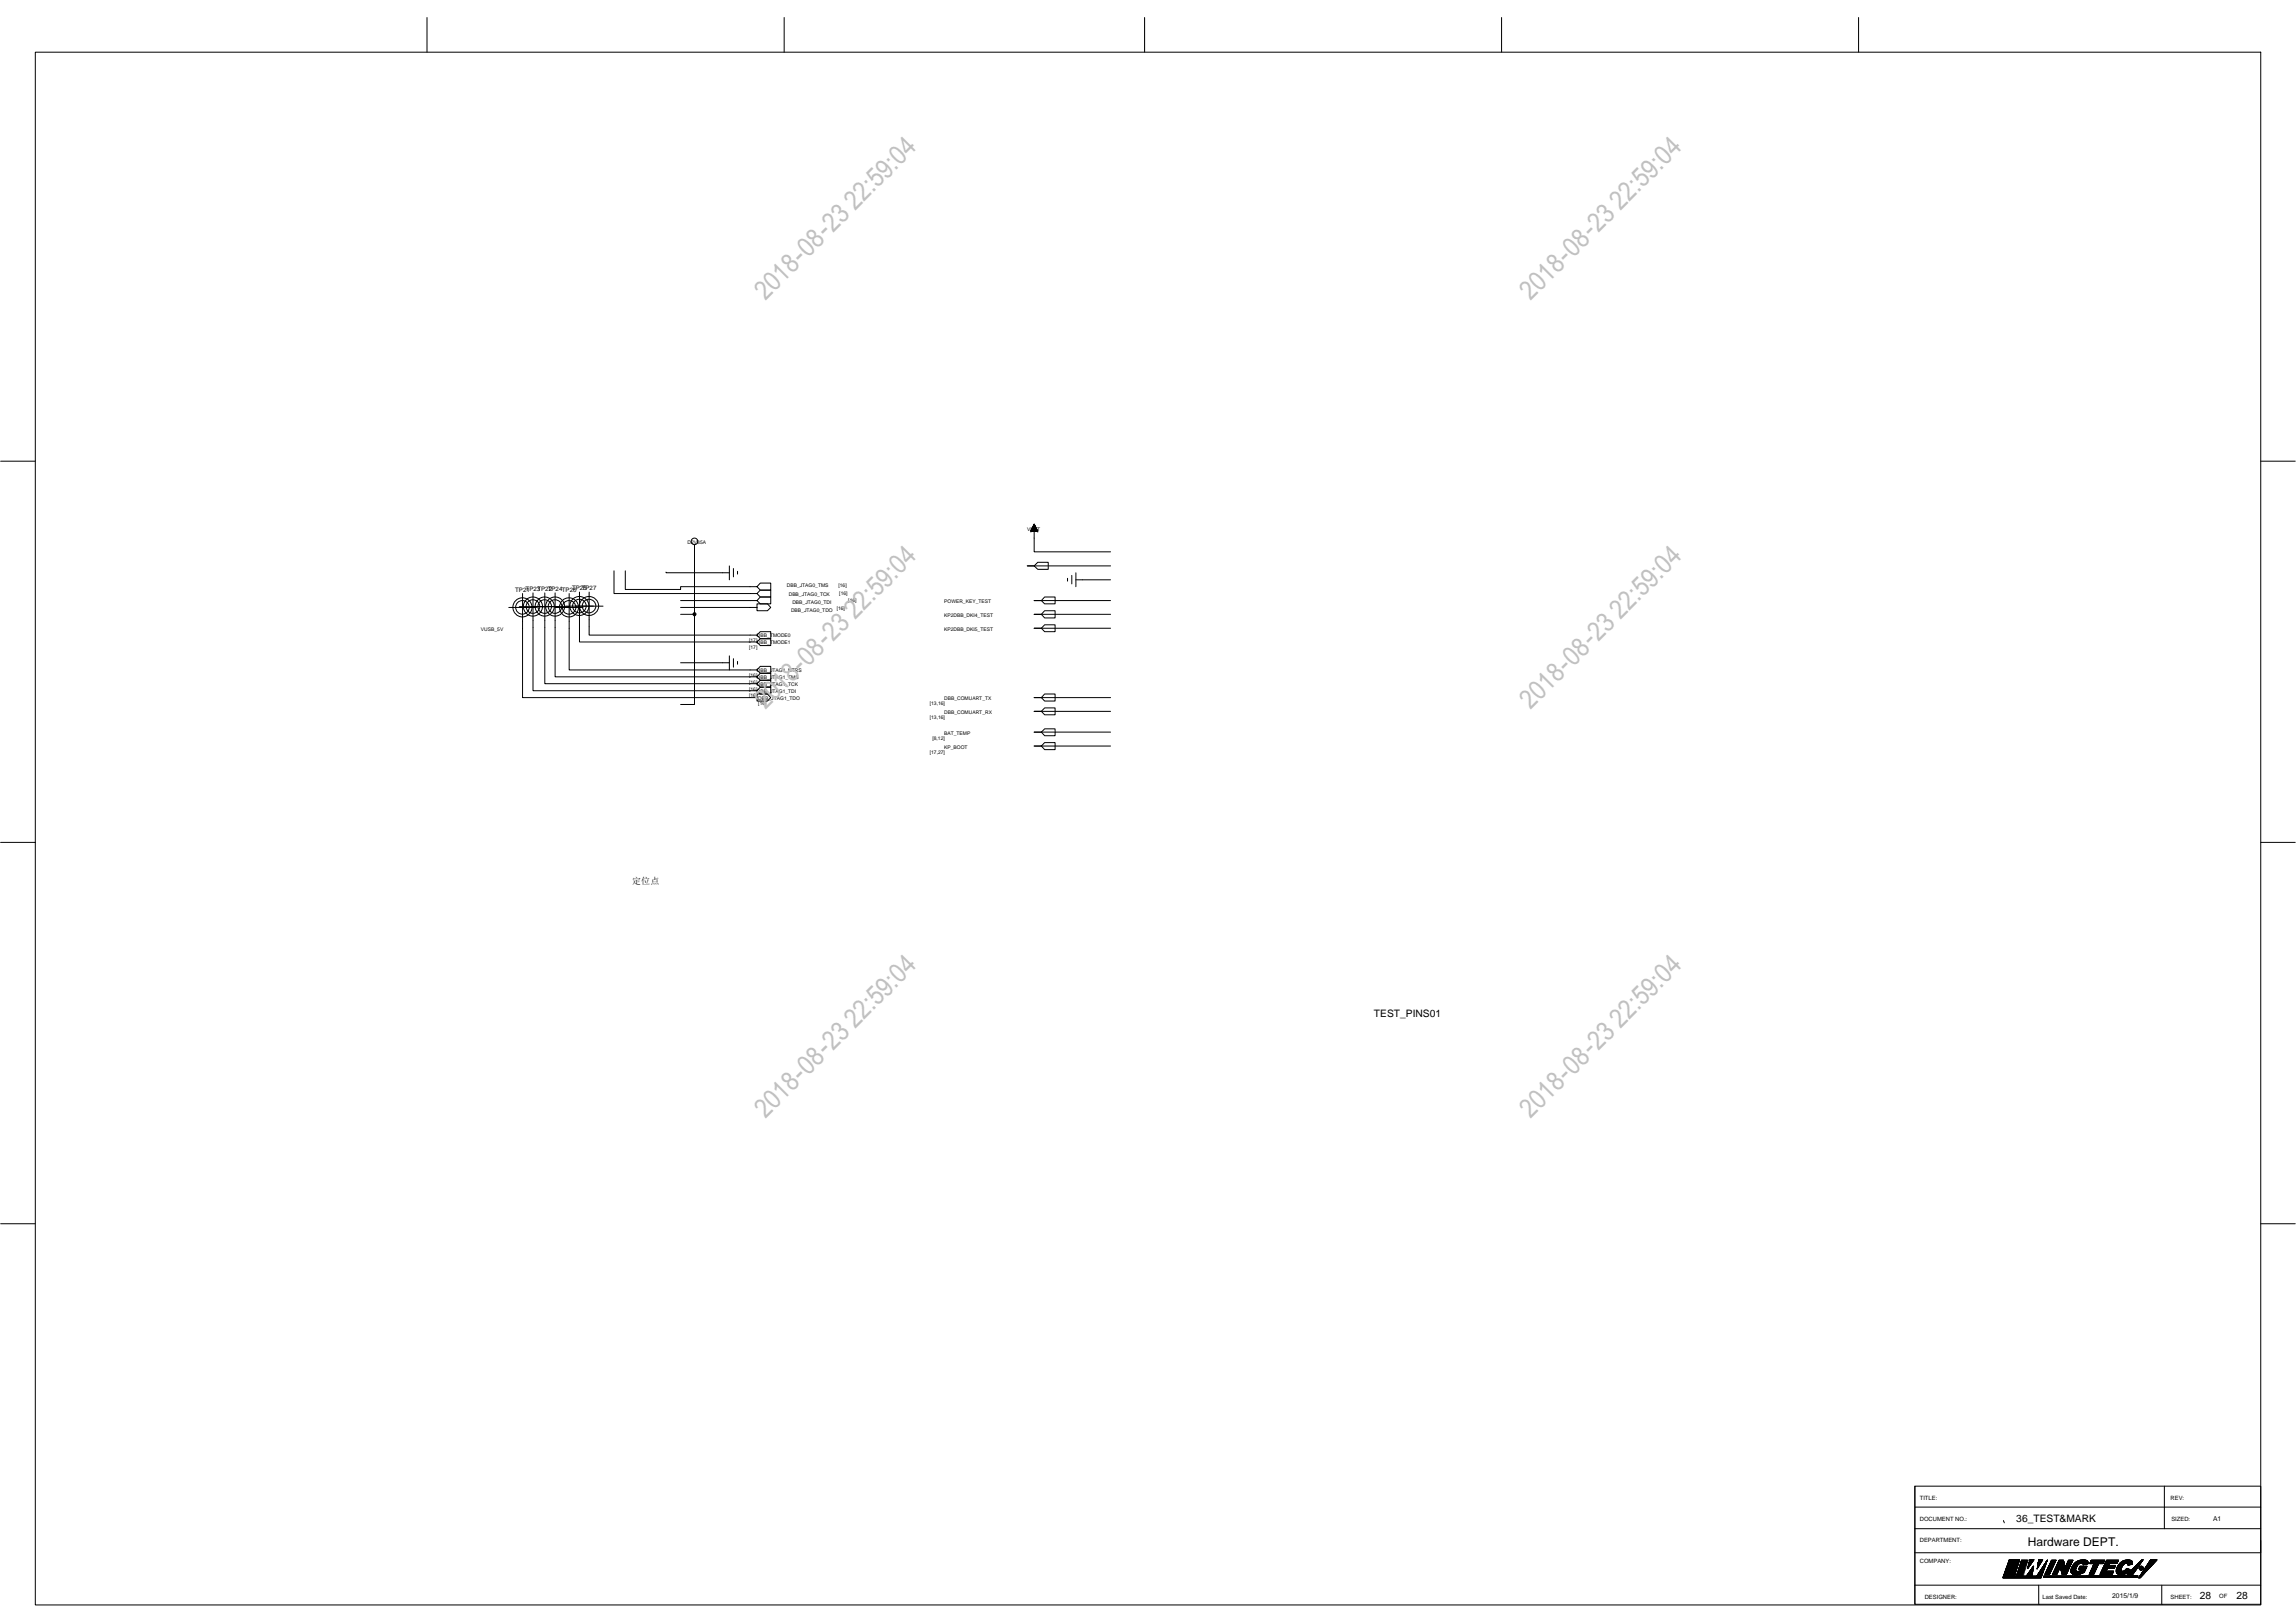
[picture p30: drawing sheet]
<svg xmlns="http://www.w3.org/2000/svg" width="297mm" height="210mm" viewBox="0 0 297 210" stroke-linecap="round" stroke-linejoin="round" font-family="sans-serif">
<defs><g id="words">
<g font-size="3.5" fill="#c0c0c0">
<text x="99" y="38.9" transform="rotate(-45 99 38.9)">2018-08-23 22:59:04</text>
<text x="198" y="38.9" transform="rotate(-45 198 38.9)">2018-08-23 22:59:04</text>
<text x="99" y="91.8" transform="rotate(-45 99 91.8)">2018-08-23 22:59:04</text>
<text x="198" y="91.8" transform="rotate(-45 198 91.8)">2018-08-23 22:59:04</text>
<text x="99" y="144.7" transform="rotate(-45 99 144.7)">2018-08-23 22:59:04</text>
<text x="198" y="144.7" transform="rotate(-45 198 144.7)">2018-08-23 22:59:04</text>
</g>
<text font-size="1.6" x="262.4" y="200">Hardware DEPT.</text>
<g font-size="1.3">
<text x="177.8" y="131.6">TEST_PINS01</text>
<text x="260.9" y="196.9">36_TEST&amp;MARK</text>
<text x="284.6" y="206.8">28</text>
<text x="289.3" y="206.9">28</text>
</g>
<text font-size="1.2" x="81.8" y="114.4">定位点</text>
<g font-size=".9">
<text x="286.3" y="196.8">A1</text>
<text x="273.3" y="206.8">2015/1/9</text>
</g>
<g font-size=".8">
<text x="66.7" y="76.5">TP21</text>
<text x="68" y="76.4">TP23</text>
<text x="69.5" y="76.4">TP22</text>
<text x="70.9" y="76.4">TP24TP26</text>
<text x="74" y="76.3">TP25</text>
<text x="75.3" y="76.3">TP27</text>
<text x="248.4" y="196.8">DOCUMENT NO.:</text>
<text x="248.4" y="194.1">TITLE:</text>
<text x="280.8" y="194">REV:</text>
<text x="280.9" y="196.8">SIZED:</text>
<text x="248.4" y="199.5">DEPARTMENT:</text>
<text x="248.4" y="202.2">COMPANY:</text>
<text x="249" y="206.8">DESIGNER:</text>
<text x="264.2" y="206.8">Last Saved Date:</text>
<text x="280.8" y="206.8">SHEET:</text>
<text x="287.1" y="206.7">OF</text>
</g>
<g font-size=".6">
<text x="89" y="70.4">D2V85A</text>
<text x="132.9" y="68.6">VBAT</text>
<text x="101.8" y="76">DBB_JTAG0_TMS</text>
<text x="102" y="77.1">DBB_JTAG0_TCK</text>
<text x="108.5" y="76">[16]</text>
<text x="108.6" y="77">[16]</text>
<text x="109.7" y="77.9">[16]</text>
<text x="62.2" y="81.6">VUSB_5V</text>
<text x="96.9" y="83.1">[17]</text>
<text x="96.9" y="84">[17]</text>
<text x="97.9" y="82.4">DBB_TMODE0</text>
<text x="97.9" y="83.3">DBB_TMODE1</text>
<text x="102.3" y="79.1">DBB_JTAG0_TDO</text>
<text x="102.5" y="78.1">DBB_JTAG0_TDI</text>
<text x="108.2" y="78.9">[16]</text>
<text x="122.1" y="78.1">POWER_KEY_TEST</text>
<text x="122.1" y="79.8">KP2DBB_DKI4_TEST</text>
<text x="122.1" y="81.6">KP2DBB_DKI5_TEST</text>
<text x="96.9" y="87.5">[16]</text>
<text x="96.9" y="88.5">[16]</text>
<text x="96.9" y="89.3">[16]</text>
<text x="97.9" y="86.9">DBB_JTAG1_NTRS</text>
<text x="97.9" y="87.8">DBB_JTAG1_TMS</text>
<text x="97.9" y="88.7">DBB_JTAG1_TCK</text>
<text x="97.9" y="89.6">DBB_JTAG1_TDI</text>
<text x="96.9" y="90.2">[16]</text>
<text x="98.1" y="91.2">[16]</text>
<text x="98.1" y="90.6">DBB_JTAG1_TDO</text>
<text x="120.3" y="91.2">[13,16]</text>
<text x="120.3" y="93">[13,16]</text>
<text x="120.6" y="95.7">[8,12]</text>
<text x="122.1" y="90.6">DBB_COMUART_TX</text>
<text x="122.1" y="92.4">DBB_COMUART_RX</text>
<text x="122.1" y="95.1">BAT_TEMP</text>
<text x="120.3" y="97.5">[17,27]</text>
<text x="122.1" y="96.9">KP_BOOT</text>
</g>
</g></defs>
<g fill="none" stroke="#000" stroke-width=".13">
<path d="M4.6 6.8h287.9v200.8h-287.9zM55.2 2.3v4.5M101.4 2.3v4.5M148.1 2.3v4.5M194.3 2.3v4.5M240.4 2.3v4.5M.1 59.7h4.5M292.5 59.7h4.4M65.8 78.6h3.6M67.2 78.5h6.4M67.6 76.8v13.5h30.3v-.5h1.4l.4 .5-.4 .4h-1.4v-.4M69 76.7v12.7h28.9l.5-.5h1.3v.9h-1.3l-.5-.4"/>
<path d="M70.5 76.7v11.8h27.4l.5-.5h1.3v.9h-1.3l-.5-.4M71.8 76.7v10.9h26.1l.5-.5h1.3v.9h-1.3l-.5-.4M71.8 78.6h3.6M73.2 78.4h4.8M73.6 76.8v9.9h24.3l.5-.5h1.3v.9h-1.3l-.5-.4M75 76.6v6.5h22.9l.5-.5h1.3v.9h-1.3l-.5-.4M76.2 76.6v5.6h21.7l.5-.5h1.3v.9h-1.3l-.5-.4M79.4 73.9v2.9h18.5l.5-.5h1.3v.9h-1.3l-.5-.4M80.9 73.9v2.4h7.2v-.4h9.8l.5-.5h1.3v.9h-1.3l-.5-.4M86.2 74v.1h8.2M88.1 78.6h9.8v-.5h1.4l.4 .5-.4 .4h-1.4v-.4M88.1 77.7h9.8l.5-.5h1.3v.9h-1.3l-.5-.4"/>
<path d="M88.1 79.5h1.7v11.6h-1.7M89.8 70.5v9M94.4 73.2v1.8M94.9 73.6v1M95.4 73.9v.4M133.4 68.7h.1M133.4 68.6v.1M133.4 68.7h.8h-.8M133.4 68.6h.8M133.5 68.5h.7M133.5 68.4v.3M133.5 68.5h.6"/>
<path d="M133.5 68.4h.6M133.6 68.3v.4M133.6 68.3h.4M133.6 68.2v.5M133.6 68.3h.4v.4M133.6 68.2h.4M133.6 68.1v.6M133.7 68.1v.6M133.7 68.1h.3M133.7 68.1h.2v.6M133.7 68.1h.2M133.7 68h.2v.7"/>
<path d="M133.7 68h.2M133.7 67.9v.8M133.8 67.9h.1v.8M133.8 67.8v.9M133.8 67.8h.1M133.8 67.9v.8M133.8 67.8l.5 .9h-.9l.4-.9v3.6h9.9M134 68.2v.5M134 68.3h-.5v.4M134.1 68.3v.4M134.2 68.5v.2M134.2 68.6h-.8v.1"/>
<path d="M134.3 68.7h.1M134.7 79.5l.4 .4h1.4v-.9h-1.4l-.4 .5h-.9h9.9M138.1 74.8v.4M138.7 74.4v1.1M139.2 75h4.5M139.2 74.1v1.8M143.7 77.7h-9.9h.9l.4-.5h1.4v.9h-1.4l-.4-.4M143.7 73.2h-10.8h.9l.5-.5h1.3v1h-1.3l-.5-.5M88.1 85.7h6.3M94.4 84.9v1.8M94.9 85.2v1.1M95.4 85.6v.3"/>
<path d="M134.7 81.3l.4 .4h1.4v-.9h-1.4l-.4 .5h-.9h9.9M143.7 90.3h-9.9h.9l.4-.5h1.4v.9h-1.4l-.4-.4M143.7 92h-9.9h.9l.4-.4h1.4v.9h-1.4l-.4-.5M143.7 94.7h-9.9h.9l.4-.4h1.4v.9h-1.4l-.4-.5M143.7 96.5h-9.9h.9l.4-.4h1.4v.9h-1.4l-.4-.5M.1 109h4.5M292.5 109h4.4M.1 158.3h4.5M292.5 158.3h4.4M247.7 192.3h44.8v15.3h-44.8zM247.7 197.8h44.8M247.7 192.3v15.3"/>
<path d="M247.7 195h44.8M259.2 196.7h.1M259.3 196.9h.1M280 192.3v5.5M292.5 199.3v1.6h-44.8M247.7 205.1h44.8M259.1 204.2h5M259.1 204.1h5M259.1 204h5M259.2 204h4.9M259.2 203.9h4.9M259.2 203.8h1.4"/>
<path d="M259.2 203.8h1.5M259.3 203.7h1.4M259.3 203.5h1.4M259.4 203.4h1.4M259.4 203.3h1.4M259.4 203.2h1.4M259.5 203.1l1.4 .1M259.5 203.1h1.4M259.5 203h1.4M259.5 202.9h1.4M259.6 202.9h1.3M259.6 202.8h1.4"/>
<path d="M259.6 202.8h1.3M259.6 202.7h1.4M259.6 202.6h1.4M259.7 202.6h1.3M259.7 202.5h1.3M259.7 202.5h1.4M259.7 202.4h1.4M259.8 202.3h1.3M259.8 202.2h1.3M259.8 202.1h1.4M259.9 202h1.3M259.9 202l1.3 .1"/>
<path d="M259.9 201.9h1.3M259.9 201.8h1.4M260.6 203.9h-1.4M260.7 203.8h-1.4M260.7 203.7h-1.4M260.7 203.6h-1.4M260.7 203.5h-1.4M260.7 203.4l-1.3 .1M260.8 203.4h-1.4M260.9 203.8h.9M260.9 202.9h-1.4M261 203.7h.6"/>
<path d="M261 203.6h.8M261 203.5h.6M261 203.4h.9M261.1 202.4h-1.4M261.1 203.2h.8M261.1 203.2h.9M261.1 203.1h.6M261.1 203.1h.2M261.1 202.3h-1.3M261.1 203.1h.8M261.2 202.9h.4M261.2 203h.3"/>
<path d="M261.2 203.1h.8M261.2 202.2h-1.4M261.2 202.1h-1.4M261.2 203.9h-.3M261.2 202.9h.9M261.2 202.8h.1M261.2 202h-1.3M261.2 202.7h.9M261.2 202.8h.9M261.2 203.4l-.2 .1M261.3 202.6h.7M261.3 202.6h.3"/>
<path d="M261.3 201.8l-1.4 .1M261.3 202.6h.9M261.3 202.6h.8M261.3 203.6h-.3M261.3 202.5h.5M261.3 202.5h.2M261.3 202.5h.7M261.3 202.4h.9M261.4 202.4h.3M261.4 202.4h.1M261.4 202.2h.2M261.4 202.1h.9"/>
<path d="M261.4 203.7h-.5M261.5 202h.9M261.5 202h.8M261.5 202h.6M261.5 201.9h.7M261.5 201.9h.3M261.6 203.3h-.5M261.7 203.8h-.8M261.8 203.4h-.8M261.9 202.8h-.7M261.9 203.5h-.9M262 202.9h-.8"/>
<path d="M262.1 202.2h-.7M262.3 203.8h.6M262.3 202.3h-.9M262.3 202.9h.1M262.3 203.7h.6M262.3 203.6h.6M262.4 202.8h.1M262.4 202.7h.1M262.4 202.6h.2M262.4 202.6h.1M262.4 202.5h.2M262.4 201.8l-.9 .1"/>
<path d="M262.4 202.5h.3M262.4 203.5h.5M262.4 202.4h.3M262.5 202.4h.2M262.5 202.3h.3M262.5 202.1h.4M262.6 202h.4M262.6 201.9h.4M262.6 203.4h.4M262.6 203.3h.4M262.6 201.9h.5M262.6 201.8h.5"/>
<path d="M262.6 203.2h.4M262.7 203.2h.3M262.7 202.4h-.3M262.7 203.1h.3M262.8 203h.2M262.8 203.1h.2M262.8 202.3h-.3M262.8 202.9h.2M262.8 202.2h-.3M262.9 203.9h-.8M262.9 202.2h-.4M262.9 202.9h.1"/>
<path d="M262.9 203.8h-.7M262.9 203.8h-.6M262.9 202.8h.1M262.9 202.1h-.4M262.9 203.7h-.6M262.9 203.6h-.5M263 203.5h-.6M263 203.4l-.5 .1M263 202l-.5 .1M263 203.4h-.5M263 202.7h.1M263 202.8h.1"/>
<path d="M263 202h-.4M263 202.6h.1M263 202.9h-.1M263.1 202.6h.1M263.1 201.8l-.5 .1M263.5 202.9h.1M263.5 203.8h.7M263.6 202.8h.1M263.6 202.9h.1M263.6 203.8h.6M263.6 202.9h-.1M263.6 202.6h.2"/>
<path d="M263.6 202.7h.1M263.6 202.5h.2M263.6 202.5h.3M263.6 202.4h.3M263.6 203.7h.6M263.6 202.3h.4M263.6 202.2h.4M263.7 202.1h.4M263.7 202h.4M263.7 201.9h.5M263.7 201.8h.6M263.8 205.1v2.5"/>
<path d="M263.8 203.5h.5M263.8 202.5h-.2M263.8 203.4h.5M263.9 203.4h.4M263.9 203.3h.4M263.9 202.4h-.3M263.9 203.3h.5M264 203.2h.4M264 202.3h-.4M264 203.1h.4M264 202.2h-.3M264.1 203.1h.3"/>
<path d="M264.1 203h.3M264.1 202.1h-.4M264.1 203h.4M264.1 202.9h.4M264.1 203.9h-.6M264.2 202h-.5M264.2 202.9h.3M264.2 202.8h.3M264.2 203.8h-.6M264.2 203.7h-.6M264.2 203.6h-.5M264.3 202.7h.3"/>
<path d="M264.3 202.8h.2M264.3 201.8l-.6 .1M264.3 203.6h-.6M264.3 203.5h-.5M264.3 203.4l-.5 .1M264.3 202.6h.3M264.4 204.1h12.1M264.4 202.6h.2M264.4 204h12.1M264.4 202.5h.2M264.4 203.1l-.4 .1M264.4 203.9h12.2"/>
<path d="M264.4 202.4h.2M264.5 202.9h-.4M264.5 202.9h-.3M264.5 202.4h.2M264.5 202.8h-.3M264.6 203.7h.6M264.6 203.6h.6M264.6 202.3h.1M264.6 202.5h-.2M264.6 202.1h.1M264.6 203.5h.6M264.7 202.4h-.2"/>
<path d="M264.7 203.4h.6M264.7 203.3h.6M264.7 202.3h-.2M264.7 202.2h-.1M264.7 202h.1M264.8 202.1h-.1M264.8 203.2h.6M264.8 201.9h.1M264.8 203.1h.6M264.8 203.1l.6 .1M264.8 202l-.1 .1M264.8 202h-.1"/>
<path d="M264.9 203.1h.5M264.9 201.9h.1M264.9 203h.5M264.9 203h.6M264.9 201.8h.1M264.9 202.9h.6M264.9 202.8h.7M264.9 202.9h.7M265 202.7h.6M265 202.8h.6M265 202.6h.7M265.1 202.5h.6"/>
<path d="M265.1 202.6h.6M265.1 202.4h.6M265.2 202.4h.5M265.2 202.4h.6M265.2 203.6h-.6M265.2 202.3h.6M265.3 203.5h-.7M265.3 203.4l-.6 .1M265.3 202.1h.6M265.3 202h.6M265.4 202h.5M265.4 203.3h-.7"/>
<path d="M265.4 201.9h.6M265.5 202.9h-.6M265.6 203.7h.5M265.6 202.8h-.6M265.6 203.5h.6M265.6 202.6l-.6 .1M265.7 203.4h.6M265.7 203.3h.6M265.7 203.2h.6M265.8 203.2h.5M265.8 203.1l.5 .1M265.8 202.3h-.6"/>
<path d="M265.8 203.1h.6M265.8 202.2h-.6M265.9 203h.5M265.9 202.2h-.6M265.9 202.9h.5M265.9 202.1h-.6M265.9 202.9h.6M265.9 202.8h.6M266 202.8h.5M266 202.7h1.1M266 201.9h-.6M266 201.8l-.6 .1"/>
<path d="M266 202.6h1.1M266.1 202.5h1M266.1 202.6h1M266.1 202.4h1M266.1 203.6h-.5M266.2 202.4h.9M266.2 203.6h-.6M266.2 203.5h-.6M266.2 202.2h.8M266.2 203.4l-.6 .1M266.2 202.3h.8M266.3 203.4h-.6"/>
<path d="M266.3 202.1h.7M266.3 203.3h-.6M266.3 202h.7M266.3 201.9h.7M266.4 201.9h.6M266.5 202.9h-.6M266.6 202.8h.5M266.6 202.8h1.1M266.6 202.8h1.1zM266.6 202.9h1.1M266.6 203h1.1M266.7 203.1h.9"/>
<path d="M266.7 203.1l.9 .1M266.7 203.2h.9M266.7 203.2h.8M266.7 203.4h.8M266.7 203.3h.8M266.7 203.5h.7M266.8 203.6h.6M266.8 203.7h.5M267 201.8l-.6 .1M267 202.2h-.8M267 202.1h-.7M267.1 202.3h-.9"/>
<path d="M267.1 202.4h-1M267.2 202.7h.6M267.2 202.8h.5M267.3 202.6h.5M267.3 202.5h.6M267.3 202.4h.6M267.4 202.4h.5M267.4 203.6h-.6M267.4 203.5h-.7M267.4 202.2h.6M267.4 203.4l-.7 .1M267.4 202.3h.6"/>
<path d="M267.5 203.4h-.8M267.5 202.1h.6M267.5 203.3h-.8M267.5 202h.6M267.6 202h.5M267.6 201.9h.6M267.6 203h-1M267.7 202.9h-1.1M267.9 203.1h.6M267.9 203.1l.6 .1M267.9 203.4h1.7M267.9 203.3h.8"/>
<path d="M267.9 203.3h1.8M267.9 203.2h.7M267.9 203.2h.6M267.9 203h.6M268 202.9h.6M268 202.3h-.6M268 203.5h1.4M268 202.8h.6M268 203.6h1.3M268.1 202.7h.6M268.1 202.8h.5M268.1 202.2h-.6"/>
<path d="M268.1 202.1h-.6M268.1 202l-.6 .1M268.1 203.6h1.1M268.1 202.6h.6M268.2 202.6h.5M268.2 202.5h.6M268.2 201.8l-.6 .1M268.2 203.7h.8M268.2 202.4h.6M268.3 202.4h.6M268.3 202.4h.7M268.4 202.3h.7"/>
<path d="M268.4 202.2h1.7M268.5 202.1h1.6M268.6 202.9h-.6M268.6 202.1h1.5M268.6 202.8h-.6M268.7 202h1.4M268.8 202.5h-.6M268.8 201.9h1.3M268.9 202.4h-.7M268.9 203h.9M268.9 203.3h.8M268.9 201.9h1.1"/>
<path d="M269 202.9h.9M269 202.8h.9M269 202.7h1M269 202.8h1M269 202.3h-.7M269.1 201.9h.8M269.1 202.7h.9M269.1 202.6h.9M269.1 203.2h.6M269.2 203.2h.5M269.2 203.1l.6 .1M269.2 201.8h.6"/>
<path d="M269.3 203.1h.5M269.4 202.3h.7M269.5 202.4h.6M269.5 203.5h-1.5M269.5 202.4h.1M269.5 202.4h.5M269.8 202.4h-.3M269.9 202.9h-.9M270 202.8h-1M270.1 202.2h-1.6M270.1 202.1h-1.6M270.1 202.3h-.6"/>
<path d="M270.3 203.7h.6M270.3 203.6h.6M270.4 203.5h.6M270.4 202.3h1.7M270.4 202.1h1.8M270.4 203.4h.6M270.4 203.3h.6M270.5 202l1.7 .1M270.5 203.3h.5M270.5 202h1.7M270.5 203.2h.6M270.5 201.9h1.8"/>
<path d="M270.6 203.1h.6M270.6 203.1h.5M270.6 203h.6M270.6 202.9h.6M270.7 202.9h.6M270.7 202.8h.6M270.7 202.7h.6M270.7 202.7h.7M270.8 202.6h.6M270.8 202.5h.6M270.9 202.5h.5M270.9 202.4h.6"/>
<path d="M270.9 203.6h-.6M271 203.5h-.6M271 203.4l-.6 .1M271 203.4h-.6M271.1 203.3h-.6M271.2 202.9h-.6M271.5 202.4h-.6M271.7 203.7h1.6M271.7 203.6h1.6M271.8 203.5h1.5M271.8 203.4h1.6M271.8 203.3h1.6"/>
<path d="M271.9 203.3h1.5M271.9 203.2h.6M272 203.1h.6M272 203.1h.5M272 202.9h.6M272 203h.6M272.1 202.9h1.4M272.1 202.8h1.5M272.1 202.9h1.5M272.1 202.3h-1.7M272.1 202.2h-1.7M272.1 202.7h1.5"/>
<path d="M272.2 202.2h-1.8M272.2 202.6h1.5M272.2 202.1h-1.8M272.2 202.5h1.5M272.2 202.5h.6M272.3 202h-1.8M272.3 202.5h.6M272.3 202.4h.6M272.3 201.8l-1.7 .1M272.3 202.3h.6M272.4 202.1h1.5M272.4 202l1.6 .1"/>
<path d="M272.5 202h1.5M272.5 201.9h1.6M272.6 203h-.6M272.6 202.9h-.6M272.9 202.4h-.6M272.9 202.3h-.6M273.3 203.6h-1.6M273.4 203.5h-1.6M273.4 203.4l-1.6 .1M273.4 203.4h-1.6M273.7 202.6l-1.6 .1M273.8 203.1h.6"/>
<path d="M273.8 203.1l.6 .1M273.8 203.4h1.5M273.8 203.3h1.6M273.8 203.2h.6M273.8 203h.6M273.8 202.9h.6M273.8 203.5h1.4M273.9 202.9h.6M273.9 202.9h.5M273.9 203.5h1.2M273.9 202.8h.6M273.9 203.6h1.2"/>
<path d="M273.9 202.2h-1.5M273.9 202.7h.6M273.9 203.6h1.1M274 202.6h.6M274 202.1h-1.6M274 202.5h.7M274 203.7h.8M274.1 201.9h-1.6M274.1 201.8l-1.6 .1M274.1 202.5h.6M274.1 202.4h.6M274.1 203.7h.7"/>
<path d="M274.2 202.4h.6M274.2 202.3h.8M274.3 202.2h1.6M274.4 202.1h1.5M274.4 202.9h-.6M274.5 202.1h1.4M274.5 202.8h-.6M274.5 202h1.3M274.6 202h1.2M274.7 202.5h-.7M274.7 201.9h1.1M274.8 202.4h-.7"/>
<path d="M274.8 201.9h.9M274.8 203.2h.7M274.9 203.2h.6M274.9 201.9h.7M274.9 202.3h-.7M275 203.1h.6M275 203.1h.5M275 203h.5M275.1 203h.2M275.1 201.8h.4M275.1 202.9h.1M275.2 203.7h.7"/>
<path d="M275.2 202.3h.7M275.3 203.4l-1.5 .1M275.3 202.4h.6M275.3 202.5h.1M275.3 202.5h.2M275.3 202.4h.3M275.3 203.4h-1.5M275.3 203.5h.8M275.4 203.3h-1.6M275.5 203.4h.6M275.5 203.4h.7M275.5 203.1l-.6 .1"/>
<path d="M275.5 203.3h.7M275.6 203.3h.6M275.7 203.2h.5M275.7 203.2h.6M275.8 203.1h.5M275.8 203h.6M275.9 202.2h-1.6M275.9 202.1h-1.5M275.9 202.4h-.6M275.9 203h.5M275.9 202.9h.5M276 203.6h-.8"/>
<path d="M276 202.9h.5M276 203.6h-.7M276.1 202.8h.4M276.1 203.5h-.7M276.1 202.8h.5M276.1 203.4l-.7 .1M276.2 202.7h.4M276.2 202.7h.5M276.2 203.3h-.6M276.2 202.6h.5M276.3 202.6h.4M276.3 202.5h.4"/>
<path d="M276.4 202.5h.4M276.4 202.4h.4M276.5 202.9h-.6M276.5 202.4h.4M276.6 203.9l-12.2 .1M276.6 202.3h.3M276.7 204.2h.2M276.7 204.1h.2M276.7 202.1h.3M276.8 202.8h.5M276.8 202.9h.5M276.8 203h.4"/>
<path d="M276.8 202.7h.4M276.8 202.8h.4M276.8 202.1h.3M276.8 203.9h.3M276.8 203.1h.4M276.8 202.4h-.3M276.9 203.1h.2M276.9 202h.2M276.9 202.4h-.4M276.9 203.8h.3M276.9 202.3h-.3M276.9 202.6h.2"/>
<path d="M277 204l-.3 .1M277 202.2h-.4M277 203.1h.1M277 201.9h.2M277 203.7h.3M277 204h-.2M277 202.2h-.3M277 202.1h-.2M277.1 203.9l-.3 .1M277.1 201.8h.2M277.1 203.5h.3M277.1 203.9h-.3"/>
<path d="M277.2 201.9h-.3M277.2 203.8h-.3M277.2 201.8l-.2 .1M277.2 203.4h.4M277.2 203.3h.4M277.3 203.8h-.4M277.3 202.9h-.5M277.3 203.2h.4M277.3 203.7h-.3M277.3 203.2h.5M277.3 203.1l.5 .1M277.4 203.1h.5"/>
<path d="M277.4 203.6h-.4M277.4 203h.6M277.5 202.9h.5M277.5 203.5h-.4M277.5 202.9h.6M277.6 202.8h.5M277.6 203.4l-.5 .1M277.6 203.4h-.4M277.6 202.8h.6M277.6 202.7h.6M277.7 202.6h.6M277.7 203.3h-.5"/>
<path d="M277.7 202.5h.7M277.7 202.6h.7M277.8 202.5h.6M277.8 202.4h.7M277.9 202.4h.7M277.9 202.3h.7M278 202.2h.7M278 203h-.6M278 202.1h.7M278 202.9h-.5M278.1 202h.8M278.2 201.9h.8"/>
<path d="M278.2 201.8h.8M278.3 202.6l-.7 .1M278.5 202.4h-.7M278.6 202.4h-.7M278.6 202.3h-.7M278.7 202.2h-.7M278.8 202.1h-.8M279 201.9h-.9M279 201.8l-.8 .1M279.7 205.1v2.5"/>
<circle cx="67.6" cy="78.6" r=".88"/>
<circle cx="67.6" cy="78.6" r="1.24"/>
<circle cx="68.9" cy="78.5" r=".88"/>
<circle cx="68.9" cy="78.5" r="1.24"/>
<circle cx="70.5" cy="78.5" r=".88"/>
<circle cx="70.5" cy="78.5" r="1.24"/>
<circle cx="71.8" cy="78.5" r=".88"/>
<circle cx="71.8" cy="78.5" r="1.23"/>
<circle cx="73.6" cy="78.6" r="1.23"/>
<circle cx="73.6" cy="78.6" r=".88"/>
<circle cx="75" cy="78.4" r=".88"/>
<circle cx="75" cy="78.4" r="1.23"/>
<circle cx="76.2" cy="78.4" r=".88"/>
<circle cx="76.2" cy="78.4" r="1.23"/>
<circle cx="89.8" cy="70" r=".43"/>
</g>
<path d="M89.7 79.3h.3v.3l-.2 .1-.1-.1z" fill-rule="evenodd" fill="#000" stroke="#000" stroke-width=".13"/>
<use href="#words"/>
</svg>
